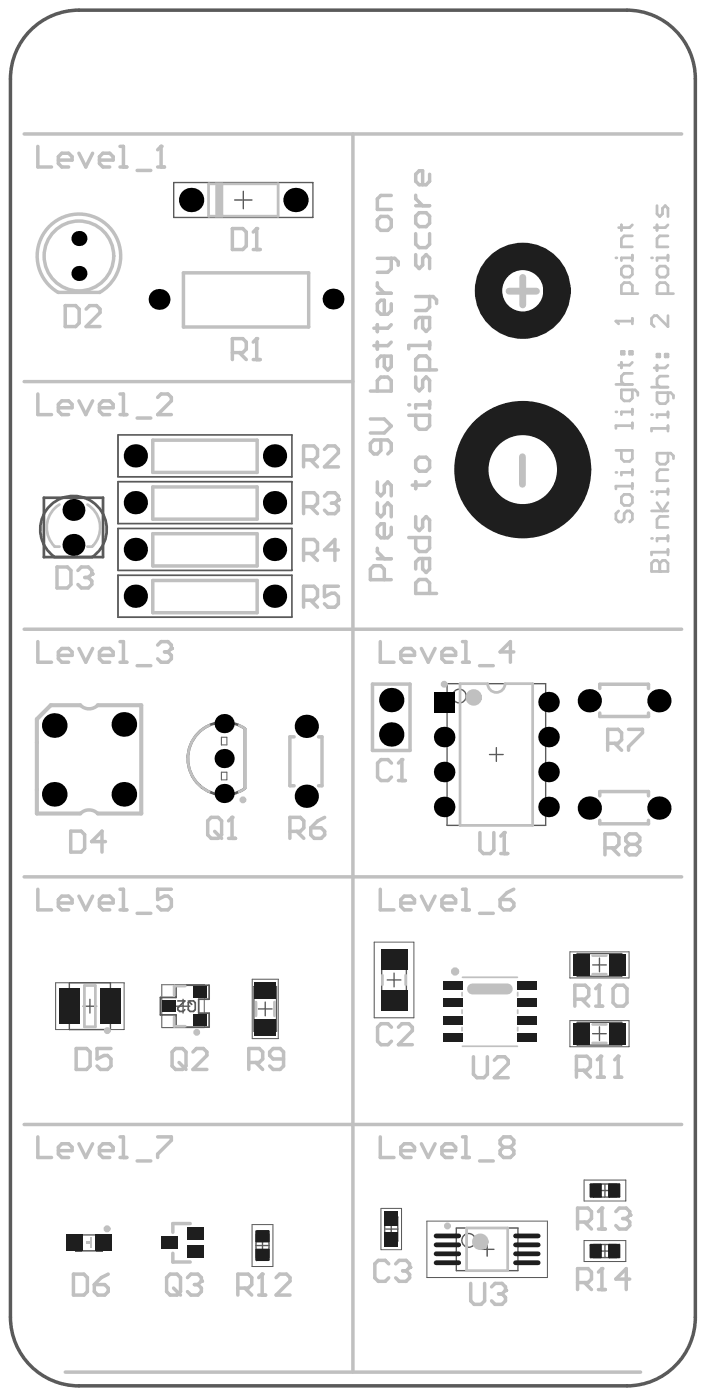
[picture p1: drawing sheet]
<svg xmlns="http://www.w3.org/2000/svg" width="171mm" height="338mm" viewBox="0 0 171 338" stroke-linecap="round" stroke-linejoin="round" font-family="sans-serif">
<path d="M19.8 298.4h4.8M19.7 302.3h3.6" fill="none" stroke="#5a5a5a" stroke-width=".34"/>
<g fill="#5a5a5a">
<path d="M19.3 299.7h.5v1.3h-.5z" fill-rule="evenodd"/>
<path d="M19 299.2h.8v.5h-.8z" fill-rule="evenodd"/>
<path d="M19 300.9h.8v.5h-.8z" fill-rule="evenodd"/>
<path d="M18.2 298.2h1.6v1.1h-1.6z" fill-rule="evenodd"/>
<path d="M18.2 301.3h1.6v1.1h-1.6z" fill-rule="evenodd"/>
<path d="M24.6 298.2h.2v1.1h-.2z" fill-rule="evenodd"/>
<path d="M23.2 298.3h1v1h-1z" fill-rule="evenodd"/>
<path d="M23.2 299.7h.6v1.3h-.6z" fill-rule="evenodd"/>
<path d="M23.2 300.9h.8v.5h-.8z" fill-rule="evenodd"/>
<path d="M23.2 299.2h.8v.5h-.8z" fill-rule="evenodd"/>
<path d="M23.2 301.3h1.6v1.1h-1.6z" fill-rule="evenodd"/>
</g>
<g fill="none" stroke="#5a5a5a" stroke-width=".34">
<path d="M18.4 299.2a1.19 1.19 0 0 1 1 1.1 1.19 1.19 0 0 1-1 1.2M24.6 299.2a1.19 1.19 0 0 0-1 1.1 1.19 1.19 0 0 0 1 1.2"/>
<circle cx="24.3" cy="298.8" r=".42"/>
</g>
<g fill="none" stroke="#5a5a5a" stroke-width=".33">
<path d="M42 44.1h33.6v8.5h-33.6zM56.7 48.3h4.2M58.8 46.2v4.2M108 165.2h23.8v34.3h-23.8zM52.5 183.3h3.3M54.1 181.6v3.4M118.2 182.3h3.3M119.9 180.7v3.3M16.7 237.5h10v11.3h-10zM61.3 238.4h5.5v10.8h-5.5zM92.2 231.2h5.9v11.3h-5.9zM93.5 236.8h3.3"/>
<path d="M95.2 235.2v3.3M139.4 230.4h10.7v5.5h-10.7zM143.1 233.2h3.3M144.8 231.5v3.3M20.1 243.1h3.3M21.7 241.5v3.3M42.5 243.1h3.4M44.2 241.5v3.3M62.4 243.8h3.3M64 242.1v3.4M139.4 247.1h10.7v5.4h-10.7zM143.1 249.8h3.3"/>
<path d="M144.8 248.1v3.4M61.8 298.2h3.2v5.5h-3.2zM63.4 299.4v3.2M92.9 297h3.2M92.9 294.1h3.2v5.8h-3.2zM94.5 295.4v3.2M110.2 296.8h14.9v10.3h-14.9zM143.4 286.1h5.4v3.2h-5.4zM144.5 287.7h3.2M146.1 286.1v3.2M61.8 301h3.2M116 301.9h3.3"/>
<path d="M117.6 300.2v3.4M143.4 300.7h5.4v3.2h-5.4zM144.5 302.3h3.2M146.1 300.7v3.2"/>
<circle cx="110.9" cy="168.2" r="1.66"/>
<circle cx="113.2" cy="299.7" r="1.66"/>
</g>
<g fill="none" stroke="#5a5a5a" stroke-width=".24">
<path d="M53.5 178.2h1.3v1.8h-1.3zM53.5 173.9h1.3v1.9h-1.3zM53.5 190.8h1.3v1.9h-1.3zM53.5 182.4h1.3v1.8h-1.3zM53.5 186.6h1.3v1.9h-1.3zM13.4 237.5h16.6v11.3h-16.6zM39.1 238h10.2v10.3h-10.2zM60.9 236.6h6.3v14.4h-6.3zM90.4 227.7h9.6v18.3h-9.6zM137.6 230h14.3v6.3h-14.3zM137.6 246.6h14.3v6.4h-14.3zM60.9 295.9h5v10.2h-5z"/>
<path d="M92 292h5v10h-5zM103.1 295.1h29.1v13.6h-29.1zM141 285.2h10.1v5h-10.1zM141 299.8h10.1v5.1h-10.1z"/>
</g>
<path d="M28.5 105.1h42v10.1h-42zM28.5 116.4h42v10.1h-42zM28.5 127.7h42v10.1h-42zM28.5 139h42v10.1h-42zM38.7 241h3.8v-2.9h8v3.4h-2.5v3.3h2.5v3.4h-8v-2.9h-3.8zM42.9 241.9h1.7l-1.7 1.7v.4l.5 .4h.8l.4-.4M45.5 241.9l.8 .8M45.9 241.9h.8l.4 .4v1.7l-.4 .4h-.8l-.4-.4v-1.7z" fill="none" stroke="#5a5a5a" stroke-width=".42"/>
<path d="M10.6 120.3h14.3v14.3h-14.3zM13.2 134.6a8.1 8.1 0 0 1-1.5-12.1 8.1 8.1 0 0 1 12.1 .1 8.1 8.1 0 0 1-1.6 12M48.2 176.8a8.7 8.7 0 0 1 11-.7v14.4a8.8 8.8 0 0 1-11.9-1.7 8.8 8.8 0 0 1 .9-12z" fill="none" stroke="#5a5a5a" stroke-width=".66"/>
<path d="M7.9 6.8a16.4 16.4 0 0 1 11.2-4.3h132.3a16.6 16.6 0 0 1 16.5 16.6v299.2a16.6 16.6 0 0 1-16.5 16.6h-132.3a16.6 16.6 0 0 1-16.6-16.6v-299.2a16.6 16.6 0 0 1 5.4-12.3z" fill="none" stroke="#5a5a5a" stroke-width=".84"/>
<g fill="none" stroke="#c0c0c0" stroke-width=".66">
<path d="M50.4 44.4h16.8v7.8h-16.8zM52.3 44.4v7.8M52.7 44.4v7.8M53.2 44.4v7.8M53.6 44.4v7.8M13.2 132.1h1.2M22.5 131.8l-.3 .3h-1.1M59.2 176.1v14.4M117.8 165.2h-6.7v34.3h17.5v-34.3h-6.6M20.4 238.2h2.6v9.9h-2.6zM44.7 238.3h-2.6v2.2M92.3 235.7v2.3"/>
<path d="M98 235.7v2.3M143.1 235.4h3.3M143.1 230.9h3.3M42.1 245.8v2.2h2.6M61.8 242.1v3.4M66.3 242.1v3.4M143.1 252h3.3M143.1 247.5h3.3M112.7 296.8h9.9v10.3h-9.9z"/>
</g>
<g fill="none" stroke="#c0c0c0" stroke-width=".84">
<path d="M5.8 32.4h158.8M85.2 32.4v299.2M14.1 70.7h10M44.3 65.9h30.2v13.1h-30.2zM5.8 92.2h79.4M36.9 106.4h25.2v7.8h-25.2zM36.9 117.7h25.2v7.8h-25.2zM36.9 129h25.2v7.8h-25.2zM5.8 152.1h158.8M36.9 140.3h25.2v7.8h-25.2zM71 178.1h-1v11.8h1M76.9 178.1h.9v11.8h-.9"/>
<path d="M89.9 165.3h9.1v16.1h-9.1zM144.8 166.4v-1h11.8v1M144.8 172.3v.8h11.8v-.8M144.8 192.3v-1h11.8v1M144.8 198.2v.9h11.8v-.9M5.8 211.9h158.8M5.8 271.7h158.8M45.9 295.7h-4.2v2.1M41.7 302.9v2.1h4.2M15.8 331.6h138.9"/>
</g>
<path d="M111.6 239.8v.9M111.7 236.2h13.2M125 239.8v.9M111.6 244.1v.8M111.6 248.3v.8M111.7 252.8h13.2M125 244.1v.8M125 248.3v.8M21.9 299.1v2.5" fill="none" stroke="#c0c0c0" stroke-width=".42"/>
<path d="M19.4 170.4h-7.1l-3.4 3.4v22.8h10.5M23.6 170.4h10.5v26.2h-10.5" fill="none" stroke="#c0c0c0" stroke-width=".99"/>
<path d="M114.1 239h8.4" fill="none" stroke="#c0c0c0" stroke-width="2.6"/>
<path d="M20.8 300h1.3v.7h-1.3z" fill-rule="evenodd" fill="#c0c0c0"/>
<path d="M126.2 110.4v6.6" fill="none" stroke="#c0c0c0" stroke-width="1.7"/>
<path d="M13.8 137h2.5l.8 .9v3.3l-.8 .9h-2.5zM18.8 137.9l.8-.9h1.7l.9 .9v.8" fill="none" stroke="#c0c0c0" stroke-width=".84"/>
<circle cx="22.2" cy="138.7" r=".42" fill="#c0c0c0"/>
<path d="M56.1 85.2h2.5l.9-.8v-1.7l-.9-.9h-2.5v5.1M57.8 85.2l1.7 1.7M61.1 86.9h1.7M62 81.8v5.1M20.5 139.5h.8M21.3 139.5l.9 .9v.8l-.9 .9h-1.7l-.8-.9M22.2 138.7l-.9 .8" fill="none" stroke="#c0c0c0" stroke-width=".84"/>
<circle cx="62" cy="81.8" r=".42" fill="#c0c0c0"/>
<path d="M56.1 55.2h2.5l.9 .9v3.4l-.9 .8h-2.5zM62 55.2v5.1M61.1 60.3h1.7M62 81.8l-.9 .9" fill="none" stroke="#c0c0c0" stroke-width=".84"/>
<circle cx="62" cy="55.2" r=".42" fill="#c0c0c0"/>
<path d="M62 55.2l-.9 .9M93.9 305.4l-.9-.8h-1.6l-.9 .8v3.4l.9 .8h1.6l.9-.8M95.6 305.4l.8-.8h1.7l.8 .8v.9" fill="none" stroke="#c0c0c0" stroke-width=".84"/>
<circle cx="98.9" cy="306.3" r=".42" fill="#c0c0c0"/>
<path d="M94.5 184.4l-.8-.8h-1.7l-.8 .8v3.4l.8 .8h1.7l.8-.8M96.2 188.6h1.7M97.1 183.6v5M94.5 248.2l-.8-.8h-1.7l-.8 .8v3.4l.8 .9h1.7l.8-.9M96.2 248.2l.9-.8h1.6l.9 .8v.9l-3.4 3.4h3.4M97.2 307.1h.9M98.1 307.1l.8 .8v.9l-.8 .8h-1.7l-.8-.8M98.9 306.3l-.8 .8" fill="none" stroke="#c0c0c0" stroke-width=".84"/>
<circle cx="97.1" cy="183.6" r=".42" fill="#c0c0c0"/>
<path d="M97.1 183.6l-.9 .8M139.5 309.9h2.5l.8-.8v-1.7l-.8-.8h-2.5v5M141.1 309.9l1.7 1.7M144.5 311.6h1.7M145.3 306.6v5" fill="none" stroke="#c0c0c0" stroke-width=".84"/>
<circle cx="145.3" cy="306.6" r=".42" fill="#c0c0c0"/>
<path d="M139.5 295.3h2.5l.8-.8v-1.7l-.8-.9h-2.5v5.1M141.1 295.3l1.7 1.7M144.5 297h1.7M145.3 291.9v5.1M145.3 306.6l-.8 .8M152.1 309.1h-3.4l2.5-2.5v5" fill="none" stroke="#c0c0c0" stroke-width=".84"/>
<circle cx="145.3" cy="291.9" r=".42" fill="#c0c0c0"/>
<path d="M145.3 291.9l-.8 .9M148.7 292.8l.8-.9h1.7l.9 .9v.8" fill="none" stroke="#c0c0c0" stroke-width=".84"/>
<circle cx="152.1" cy="293.6" r=".42" fill="#c0c0c0"/>
<path d="M144.7 238.1v5M138.8 241.5h2.5l.9-.9v-1.7l-.9-.8h-2.5v5M140.5 241.5l1.7 1.6M143.8 243.1h1.7M150.4 294.5h.8M151.2 294.5l.9 .8v.9l-.9 .8h-1.7l-.8-.8M152.1 293.6l-.9 .9" fill="none" stroke="#c0c0c0" stroke-width=".84"/>
<circle cx="144.7" cy="238.1" r=".42" fill="#c0c0c0"/>
<path d="M144.7 238.1l-.9 .8M148.9 238.1h1.7l.8 .8v3.4l-.8 .8h-1.7l-.9-.8v-3.4zM41.1 307.9h1.7l.8 .8v3.4l-.8 .9h-1.7l-.9-.9v-3.4zM41.9 311.3l1.7 1.7M45.3 308.7l.8-.8h1.7l.8 .8v.9" fill="none" stroke="#c0c0c0" stroke-width=".84"/>
<circle cx="48.6" cy="309.6" r=".42" fill="#c0c0c0"/>
<path d="M42.4 253.4h1.7l.8 .8v3.4l-.8 .8h-1.7l-.8-.8v-3.4zM43.2 256.7l1.7 1.7M46.6 254.2l.8-.8h1.7l.9 .8v.9l-3.4 3.3h3.4M47 310.4h.8M47.8 310.4l.8 .9v.8l-.8 .9h-1.7l-.8-.9M48.6 309.6l-.8 .8M57.4 311.3h2.6l.8-.9v-1.7l-.8-.8h-2.6v5.1M59.1 311.3l1.7 1.7M62.5 313h1.7M63.3 307.9v5.1" fill="none" stroke="#c0c0c0" stroke-width=".84"/>
<circle cx="63.3" cy="307.9" r=".42" fill="#c0c0c0"/>
<path d="M60.1 256.7h2.5l.8-.8v-1.7l-.8-.8h-2.5v5M61.8 256.7l1.6 1.7M68.5 255.9h-2.5l-.9-.8v-.9l.9-.8h1.6l.9 .8v3.4l-.9 .8h-1.6l-.9-.8M63.3 307.9l-.8 .8M66.7 308.7l.8-.8h1.7l.8 .8v.9l-3.3 3.4h3.3M113.7 310.1v4.3l.8 .8h1.7l.8-.8v-4.3M118.7 311l.8-.9h1.7l.9 .9v.8" fill="none" stroke="#c0c0c0" stroke-width=".84"/>
<circle cx="122.1" cy="311.8" r=".42" fill="#c0c0c0"/>
<path d="M115.9 201.2v4.2l.8 .9h1.7l.8-.9v-4.2M120.9 206.3h1.7M121.8 201.2v5.1M114.3 255.4v4.2l.9 .8h1.6l.9-.8v-4.2M119.4 256.2l.8-.8h1.7l.8 .8v.9l-3.3 3.3h3.3M120.4 312.7h.8M121.2 312.7l.9 .8v.9l-.9 .8h-1.7l-.8-.8M122.1 311.8l-.9 .9" fill="none" stroke="#c0c0c0" stroke-width=".84"/>
<circle cx="121.8" cy="201.2" r=".42" fill="#c0c0c0"/>
<path d="M121.8 201.2l-.9 .9M139.2 258.6h2.5l.9-.8v-1.7l-.9-.8h-2.5v5M140.9 258.6l1.7 1.7M145.1 255.3v5M144.2 260.3h1.7" fill="none" stroke="#c0c0c0" stroke-width=".84"/>
<path d="M122.9 70.4h6.6M126.2 67v6.7" fill="none" stroke="#c0c0c0" stroke-width="1.7"/>
<circle cx="145.1" cy="255.3" r=".42" fill="#c0c0c0"/>
<path d="M145.1 255.3l-.9 .8M149.3 255.3v5M148.4 260.3h1.7" fill="none" stroke="#c0c0c0" stroke-width=".84"/>
<circle cx="149.3" cy="255.3" r=".42" fill="#c0c0c0"/>
<g fill="none" stroke="#c0c0c0" stroke-width=".84">
<path d="M92 52.3h1.6l.9 .8v1.7l-.9 .9h-1.6l-.9-.9v-1.7zM94.5 47.2h-2.5l-.9 .9v2.5h3.4M91.1 68.3v.9l1.7 1.7M91.1 78.5v1.7M91.1 70.9h3.4M91.1 62.4h4.2l.9 .9v.8M94.5 73.4v1.7l-.9 .8h-1.6l-.9-.8v-1.7l.9-.8h.8v3.3M94.5 62.4v2.6l-.9 .8h-2.5M94.5 78.5l-.9 .8h-3.3M89.4 94.5h5.1v-2.5l-.9-.9h-1.6l-.9 .9v2.5M91.1 82.7v1.7M92.8 86.1v2.5l.8 .8 .9-.8v-2.5h-2.5l-.9 .8v1.7"/>
<path d="M94.5 82.7l-.9 .8h-3.3M89.4 101.3h3.4l1.7 1.6-1.7 1.7h-3.4M91.1 116.5v2.5l.9 .8 .8-.8v-1.7l.8-.8 .9 .8v2.5M92 106.3v2.6l-.9 .8h-.8l-.9-.8v-1.7l.9-.9h3.3l.9 .9v1.7l-.9 .8M91.1 121.5v2.5l.9 .9 .8-.9v-1.6l.8-.9 .9 .9v2.5M91.1 135h3.4M91.1 132.5v.8l1.7 1.7M94.5 127.4v1.7l-.9 .9h-1.6l-.9-.9v-1.7l.9-.8h.8v3.4M92.8 140.1v-2.5l-.8-.9h-1.7l-.9 .9v2.5h5.1M146.7 179.6h2.6l.8-.8v-1.7l-.8-.9h-2.6v5.1M148.4 179.6l1.7 1.7M151.8 176.2h3.3v.9l-3.3 3.4v.8"/>
<path d="M146.1 204.9h2.5l.8-.9v-1.6l-.8-.9h-2.5v5.1M147.8 204.9l1.6 1.7M152 204l-.9-.8v-.8l.9-.9h1.6l.9 .9v.8l-.9 .8M152 204l-.9 .9v.8l.9 .9h1.6l.9-.9v-.8l-.9-.9M152 204h1.6M149.3 255.3l-.9 .8"/>
</g>
<path d="M150.7 119.5h1.3l.7 .6v1.4l-.7 .6h-1.3l-.6-.6v-1.4zM152.7 117.5h-4v.6M152.7 113.5v1.3M152.7 116.8v1.3M152.7 114.2h-2.6v.6M149.4 123.5l-.7 .6v1.4l.7 .6h.7l.6-.6v-1.4l.7-.6h.6l.7 .6v1.4l-.7 .6" fill="none" stroke="#c0c0c0" stroke-width=".66"/>
<circle cx="148.7" cy="114.2" r=".33" fill="#c0c0c0"/>
<path d="M152.7 98.9v1.3M152.7 99.5h-2.6v.7M148.7 108.8h4v2l-.7 .7h-1.3l-.6-.7v-2M152.7 102.2v1.3M152.7 102.9h-4v.6" fill="none" stroke="#c0c0c0" stroke-width=".66"/>
<circle cx="148.7" cy="99.5" r=".33" fill="#c0c0c0"/>
<path d="M148.7 77.6h4M152.7 76.9v1.4M148.7 92.9h4M150.1 84.9h.6v.7h-.6zM150.1 87.6v1.3M152 84.9h.7v.7h-.7zM152.7 94.2v2l-.7 .7h-1.3l-.6-.7v-2h3.3l.6 .7v.6M152.7 90.2h-2l-.6 .7v1.3l.6 .7M152.7 87.6l-.7 .6h-2.6" fill="none" stroke="#c0c0c0" stroke-width=".66"/>
<circle cx="148.7" cy="77.6" r=".33" fill="#c0c0c0"/>
<path d="M148.7 77.6l.7 .7M150.7 64.3h1.3l.7 .7v1.3l-.7 .7h-1.3l-.6-.7v-1.3zM152.7 71v-2l-.7-.7h-1.3l-.6 .7v2h3.9M152.7 62.3h-2.6v.7M152.7 61.7v1.3" fill="none" stroke="#c0c0c0" stroke-width=".66"/>
<circle cx="148.7" cy="62.3" r=".33" fill="#c0c0c0"/>
<path d="M150.1 54.3v1.4M152.7 57h-2l-.6 .7v2h2.6M152.7 54.3l-.7 .7h-2.6" fill="none" stroke="#c0c0c0" stroke-width=".66"/>
<path d="M51 197.5h1.7l.8 .9v3.3l-.8 .9h-1.7l-.8-.9v-3.3zM56 197.5v5.1M78.4 197.5l-1.7 .9-1.7 1.7M51.8 200.9l1.7 1.7M55.2 202.6h1.7M70 200.9h2.5l.9-.8v-1.7l-.9-.9h-2.5v5.1M71.7 200.9l1.7 1.7M75 200.1h2.6l.8 .8v.8l-.8 .9h-1.7l-.9-.9z" fill="none" stroke="#c0c0c0" stroke-width=".84"/>
<circle cx="56" cy="197.5" r=".42" fill="#c0c0c0"/>
<g fill="none" stroke="#c0c0c0" stroke-width=".84">
<path d="M15.8 73.9h2.5l.8 .8v3.4l-.8 .8h-2.5zM20.8 74.7l.8-.8h1.7l.9 .8v.8l-3.4 3.4h3.4M73.3 111.1h2.5l.9-.8v-1.7l-.9-.8h-2.5v5M75 111.1l1.7 1.7M78.3 108.6l.9-.8h1.7l.8 .8v.8l-3.4 3.4h3.4M78.3 119.9l.9-.8h1.7l.8 .8v.9M73.3 122.4h2.5l.9-.8v-1.7l-.9-.8h-2.5v5M73.3 133.7h2.5l.9-.8v-1.7l-.9-.8h-2.5v5M75 133.7l1.7 1.7M75 122.4l1.7 1.7M81.7 132.9h-3.4l2.6-2.5v5M73.3 145h2.5l.9-.8v-1.7l-.9-.8h-2.5v5"/>
<path d="M75 145l1.7 1.7M81.7 141.7h-3.4v2.5l1.7-.8h.9l.8 .8v1.7l-.8 .8h-1.7l-.9-.8M56 197.5l-.8 .9M18.4 253.4h2.5l.9 .8v3.4l-.9 .8h-2.5zM26.8 253.4h-3.4v2.5l1.7-.8h.9l.8 .8v1.7l-.8 .8h-1.7l-.9-.8M17.7 307.9h2.6l.8 .8v3.4l-.8 .9h-2.6zM22.8 310.4h2.5l.8 .9v.8l-.8 .9h-1.7l-.8-.9zM26.1 307.9l-1.6 .8-1.7 1.7"/>
</g>
<circle cx="81.7" cy="120.8" r=".42" fill="#c0c0c0"/>
<g fill="none" stroke="#c0c0c0" stroke-width=".84">
<path d="M103.7 97.8h-3.3v.9M103.7 97v1.7M98.7 100.4h5v2.5l-.8 .8h-1.7l-.8-.8v-2.5M100.4 116.4v1.7M101.2 110.5h1.7l.8 .8v1.7l-.8 .9h-1.7l-.8-.9v-1.7zM103.7 116.4l-.8 .8h-3.4M80 121.6h.9M80.9 121.6l.8 .8v.9l-.8 .8h-1.7l-.9-.8M81.7 120.8l-.8 .8M98.7 129.9h5v2.5l-.8 .9h-1.7l-.8-.9v-2.5M100.4 124.8v2.6l.8 .8 .9-.8v-1.7l.8-.9 .8 .9v2.5M102.1 135v2.5l.8 .8 .8-.8v-2.5h-2.5l-.8 .8v1.7"/>
<path d="M103.7 143.4v-2.5l-.8-.9h-1.7l-.8 .9v2.5h5M17.1 200.8h2.5l.8 .9v3.4l-.8 .8h-2.5zM25.5 203.4h-3.4l2.5-2.6v5.1"/>
</g>
<circle cx="98.7" cy="97.8" r=".42" fill="#c0c0c0"/>
<g fill="none" stroke="#c0c0c0" stroke-width=".84">
<path d="M100.4 56.5v2.5l.8 .8h1.7l.8-.8v-2.5M100.4 47.2v.8l1.7 1.7M100.4 49.7h3.3M101.2 51.4h1.7l.8 .8v1.7l-.8 .9h-1.7l-.8-.9v-1.7zM103.7 42.1v1.7l-.8 .8h-1.7l-.8-.8v-1.7l.8-.8h.9v3.3M100.4 61.5v2.6l.8 .8 .9-.8v-1.7l.8-.9 .8 .9v2.5M100.4 71.7h4.2l.8 .8v.8M102.1 76.7v2.6l.8 .8 .8-.8v-2.6h-2.5l-.8 .9v1.7M103.7 71.7v2.5l-.8 .8h-2.5M100.4 91.1v2.5l.8 .9 .9-.9v-1.7l.8-.8 .8 .8v2.6M103.7 82.6v1.7M103.7 89.4v-2.5l-.8-.9h-1.7l-.8 .9v2.5h5"/>
<path d="M103.7 83.5h-5v.8"/>
</g>
<path d="M157.3 138.1h4v-2l-.7-.7h-.6l-.7 .7v2" fill="none" stroke="#c0c0c0" stroke-width=".66"/>
<circle cx="159.3" cy="138.1" r=".33" fill="#c0c0c0"/>
<path d="M157.3 138.1v-2l.7-.7h.7l.6 .7v2M161.3 133.4h-4v.7M161.3 129.5v1.3M161.3 132.8v1.3M161.3 130.1h-2.6v.7" fill="none" stroke="#c0c0c0" stroke-width=".66"/>
<circle cx="157.3" cy="130.1" r=".33" fill="#c0c0c0"/>
<path d="M161.3 118.8h-2.6v.7M161.3 118.2v1.3M157.3 123.5h4M158.7 121.5l1.3 2 1.3-2M161.3 124.8h-2l-.6 .7v2h2.6" fill="none" stroke="#c0c0c0" stroke-width=".66"/>
<circle cx="157.3" cy="118.8" r=".33" fill="#c0c0c0"/>
<path d="M161.3 99.5v1.4M161.3 113.5h-2l-.6 .7v2h2.6M161.3 100.2h-2.6v.7M161.3 109.5v2l-.7 .7h-1.3l-.6-.7v-2h3.3l.6 .7v.6M161.3 102.9v1.3M161.3 103.5h-4v.7" fill="none" stroke="#c0c0c0" stroke-width=".66"/>
<circle cx="157.3" cy="100.2" r=".33" fill="#c0c0c0"/>
<path d="M159.3 64.3h1.3l.7 .7v1.3l-.7 .7h-1.3l-.6-.7v-1.3zM161.3 62.3h-2.6v.7M161.3 71v-2l-.7-.7h-1.3l-.6 .7v2h3.9M161.3 61.7v1.3M161.3 76.3v2.6l-2.6-2.6h-.7l-.7 .6v1.4l.7 .6M157.3 93.6h4M158.7 85.6h.6v.6h-.6zM158.7 88.2v1.4M160.6 85.6h.7v.6h-.7zM161.3 94.9v2l-.7 .6h-1.3l-.6-.6v-2h3.3l.6 .7v.6M161.3 90.9h-2l-.6 .7v1.3l.6 .7M161.3 88.2l-.7 .7h-2.6" fill="none" stroke="#c0c0c0" stroke-width=".66"/>
<circle cx="157.3" cy="62.3" r=".33" fill="#c0c0c0"/>
<path d="M158.7 49.7v2l.6 .6 .7-.6v-1.3l.6-.7 .7 .7v1.9M158.7 54.3v1.4M161.3 57h-2l-.6 .7v2h2.6M161.3 54.3l-.7 .7h-2.6" fill="none" stroke="#c0c0c0" stroke-width=".66"/>
<g fill="none" stroke="#c0c0c0" stroke-width=".84">
<path d="M9.1 155v5h3.3M14.1 158.4h3.3v-.9l-.8-.8h-1.7l-.8 .8v1.7l.8 .8h1.7M19.1 156.7l1.6 3.3 1.7-3.3M24 158.4h3.3v-.9l-.8-.8h-1.7l-.8 .8v1.7l.8 .8h1.7M29 155h.8v5M38.1 155.9l.8-.9h1.7l.8 .9v.8M91.8 155v5h3.3M96.8 158.4h3.3v-.9l-.8-.8h-1.7l-.8 .8v1.7l.8 .8h1.7M101.8 156.7l1.6 3.3 1.7-3.3M106.7 158.4h3.3v-.9l-.8-.8h-1.7l-.8 .8v1.7l.8 .8h1.7M111.7 155h.8v5M124.1 157.5h-3.3l2.4-2.5v5"/>
<path d="M29 160h1.6M33.1 160.9h3.3M111.7 160h1.6M115.8 160.9h3.3M9.1 214.9v5h3.3M14.1 218.2h3.3v-.8l-.8-.8h-1.7l-.8 .8v1.6l.8 .9h1.7M19.1 216.6l1.6 3.3 1.7-3.3M24 218.2h3.3v-.8l-.8-.8h-1.7l-.8 .8v1.6l.8 .9h1.7M29 214.9h.8v5M29 219.9h1.6M41.4 214.9h-3.3v2.5l1.6-.8h.9l.8 .8v1.6l-.8 .9h-1.7l-.8-.9M91.8 214.9v5h3.3"/>
<path d="M96.8 218.2h3.3v-.8l-.8-.8h-1.7l-.8 .8v1.6l.8 .9h1.7M101.8 216.6l1.6 3.3 1.7-3.3M106.7 218.2h3.3v-.8l-.8-.8h-1.7l-.8 .8v1.6l.8 .9h1.7M111.7 214.9h.8v5M111.7 219.9h1.6M120.8 217.4h2.4l.9 .8v.8l-.9 .9h-1.6l-.8-.9zM124.1 214.9l-1.7 .8-1.6 1.7M33.1 220.7h3.3M115.8 220.7h3.3M9.1 274.7v5h3.3M14.1 278.1h3.3v-.9l-.8-.8h-1.7l-.8 .8v1.7l.8 .8h1.7M19.1 276.4l1.6 3.3 1.7-3.3"/>
<path d="M24 278.1h3.3v-.9l-.8-.8h-1.7l-.8 .8v1.7l.8 .8h1.7M29 279.7h1.6M29 274.7h.8v5M38.1 274.7h3.3v.9l-3.3 3.3v.8M91.8 274.7v5h3.3M96.8 278.1h3.3v-.9l-.8-.8h-1.7l-.8 .8v1.7l.8 .8h1.7M101.8 276.4l1.6 3.3 1.7-3.3M106.7 278.1h3.3v-.9l-.8-.8h-1.7l-.8 .8v1.7l.8 .8h1.7M111.7 279.7h1.6M111.7 274.7h.8v5M121.6 277.2l-.8 .9v.8l.8 .8h1.6l.9-.8v-.8l-.9-.9M121.6 277.2l-.8-.8v-.8l.8-.9h1.6l.9 .9v.8l-.9 .8"/>
<path d="M121.6 277.2h1.6M33.1 280.5h3.3M115.8 280.5h3.3"/>
</g>
<circle cx="41.4" cy="156.7" r=".42" fill="#c0c0c0"/>
<path d="M9.1 35.4v5h3.3M14.1 38.7h3.3v-.8l-.8-.9h-1.7l-.8 .9v1.6l.8 .9h1.7M19.1 37l1.6 3.4 1.7-3.4M24 38.7h3.3v-.8l-.8-.9h-1.7l-.8 .9v1.6l.8 .9h1.7M29 35.4h.8v5M38.9 35.4v5M29 40.4h1.6M33.1 41.2h3.3M38.1 40.4h1.6M39.7 157.5h.9M40.6 157.5l.8 .9v.8l-.8 .8h-1.7l-.8-.8M41.4 156.7l-.8 .8" fill="none" stroke="#c0c0c0" stroke-width=".84"/>
<circle cx="38.9" cy="35.4" r=".42" fill="#c0c0c0"/>
<g fill="none" stroke="#c0c0c0" stroke-width=".84">
<path d="M38.9 35.4l-.8 .8M14.1 70.7a10.1 10.1 0 0 1-2.8-15.3 10.1 10.1 0 0 1 15.5 0 10.1 10.1 0 0 1-2.7 15.3M9.1 95.2v5h3.3M14.1 98.5h3.3v-.8l-.8-.8h-1.7l-.8 .8v1.7l.8 .8h1.7M19.1 96.9l1.6 3.3 1.7-3.3M24 98.5h3.3v-.8l-.8-.8h-1.7l-.8 .8v1.7l.8 .8h1.7M29 95.2h.8v5M38.1 96l.8-.8h1.7l.8 .8v.9l-3.3 3.3h3.3M29 100.2h1.6M33.1 101h3.3M19.4 170.4a2.96 2.96 0 0 0 4.2 0M19.4 196.6a2.96 2.96 0 0 1 4.2 0"/>
<circle cx="19" cy="61.9" r="8.4"/>
<circle cx="25.9" cy="296.9" r=".42"/>
</g>
<g fill="none" stroke="#c0c0c0" stroke-width=".83">
<circle cx="107.3" cy="165.3" r=".41"/>
<circle cx="58.7" cy="193.3" r=".41"/>
<circle cx="25.9" cy="249.1" r=".41"/>
<circle cx="47.5" cy="249.5" r=".41"/>
<circle cx="108" cy="296.3" r=".41"/>
</g>
<path d="M14.4 121.9a6.5 6.5 0 0 0-1.2 10.1M21.1 121.9a6.5 6.5 0 0 1 1.4 9.9M50.5 175.3a8.8 8.8 0 0 0-5.1 8 8.8 8.8 0 0 0 5.1 8M57.7 175.3l1.5 .8M117.8 165.2a2.1 2.1 0 0 0 2.1 2.1 2.1 2.1 0 0 0 2.1-2.1M59.2 190.5l-1.5 .8" fill="none" stroke="#c0c0c0" stroke-width=".66"/>
<circle cx="109.9" cy="234.8" r=".5" fill="none" stroke="#c0c0c0" stroke-width=".99"/>
<g fill="none" stroke="#c0c0c0" stroke-width="2">
<circle cx="114.4" cy="168.5" r=".99"/>
<circle cx="116" cy="300.1" r=".99"/>
</g>
<circle cx="126.2" cy="70.3" r="8.3" fill="none" stroke="#1e1e1e" stroke-width="6.6"/>
<circle cx="126.2" cy="113.5" r="12.4" fill="none" stroke="#1e1e1e" stroke-width="8.3"/>
<g fill="#000">
<circle cx="19.1" cy="57.6" r="1.82"/>
<circle cx="46.2" cy="48.3" r="2.94"/>
<circle cx="71.4" cy="48.3" r="2.94"/>
<circle cx="19.1" cy="66.1" r="1.82"/>
<circle cx="38.4" cy="72.4" r="2.52"/>
<circle cx="80.4" cy="72.3" r="2.52"/>
<circle cx="32.7" cy="110.2" r="2.81"/>
<circle cx="66.3" cy="110.2" r="2.81"/>
<circle cx="17.7" cy="123.2" r="2.65"/>
<circle cx="17.7" cy="131.7" r="2.65"/>
<circle cx="32.7" cy="132.8" r="2.81"/>
<circle cx="32.7" cy="121.5" r="2.81"/>
<circle cx="66.3" cy="132.8" r="2.81"/>
<circle cx="66.3" cy="121.5" r="2.81"/>
<circle cx="32.7" cy="144.1" r="2.81"/>
<circle cx="66.3" cy="144.1" r="2.81"/>
<circle cx="13.1" cy="175.3" r="2.98"/>
<circle cx="29.9" cy="175.1" r="2.98"/>
<circle cx="54.1" cy="174.9" r="2.32"/>
<circle cx="74" cy="175.5" r="2.81"/>
<circle cx="94.5" cy="177.5" r="2.94"/>
<circle cx="94.5" cy="169.2" r="2.94"/>
<circle cx="107.3" cy="178.1" r="2.48"/>
<circle cx="132.5" cy="178.1" r="2.48"/>
<circle cx="132.5" cy="169.7" r="2.48"/>
<circle cx="142.3" cy="169.3" r="2.81"/>
<circle cx="159.1" cy="169.3" r="2.81"/>
<circle cx="13.1" cy="191.9" r="2.98"/>
<circle cx="29.9" cy="191.9" r="2.98"/>
<circle cx="54.1" cy="191.7" r="2.32"/>
<circle cx="54.1" cy="183.3" r="2.32"/>
<circle cx="74" cy="192.4" r="2.81"/>
<circle cx="107.3" cy="186.6" r="2.48"/>
<circle cx="107.3" cy="195" r="2.48"/>
<circle cx="132.5" cy="195" r="2.48"/>
<circle cx="132.5" cy="186.6" r="2.48"/>
<circle cx="142.3" cy="195.3" r="2.81"/>
<circle cx="159.1" cy="195.3" r="2.81"/>
</g>
<path d="M104.8 167.2h4.9v5h-4.9z" fill-rule="evenodd" fill="#000"/>
<g fill="#1e1e1e">
<path d="M16 298.3h4v4.1h-4z" fill-rule="evenodd"/>
<path d="M23 298.3h4v4.1h-4z" fill-rule="evenodd"/>
<path d="M38.9 298.8h4v3h-4z" fill-rule="evenodd"/>
<path d="M45.2 296.7h4v3h-4z" fill-rule="evenodd"/>
<path d="M46.7 245.2h3.4v2.7h-3.4z" fill-rule="evenodd"/>
<path d="M46.7 238.4h3.4v2.7h-3.4z" fill-rule="evenodd"/>
<path d="M61.9 297.3h2.9l.3 .3v2.3l-.3 .3h-2.9l-.3-.3v-2.3z" fill-rule="evenodd"/>
<path d="M61.5 237.4h5.1v4h-5.1z" fill-rule="evenodd"/>
<path d="M92.8 297.7h3.3v3.5h-3.3z" fill-rule="evenodd"/>
<path d="M92 229.3h6.3v5h-6.3z" fill-rule="evenodd"/>
</g>
<g fill="#1e1e1e">
<path d="M61.9 299.9v.3zM61.6 299.9h.3v.3z"/>
<path d="M64.8 299.9h.3zM64.8 299.9h.3l-.3 .3z"/>
<path d="M64.8 297.3v.3zM64.8 297.3l.3 .3h-.3z"/>
<path d="M61.6 297.6h.3zM61.8 297.3h.1v.3h-.3z"/>
<circle cx="139.7" cy="113.8" r="1.65"/>
</g>
<path d="M124.5 298.7h5.5M124.5 305.1h5.5M124.5 300.8h5.5" fill="none" stroke="#1e1e1e" stroke-width="1.2"/>
<g fill="#1e1e1e">
<path d="M107 249.8h4.7v2h-4.7z" fill-rule="evenodd"/>
<path d="M124.9 249.8h4.7v2h-4.7z" fill-rule="evenodd"/>
<path d="M107 245.6h4.7v2h-4.7z" fill-rule="evenodd"/>
<path d="M124.9 245.6h4.7v2h-4.7z" fill-rule="evenodd"/>
<path d="M107 237.1h4.7v2.1h-4.7z" fill-rule="evenodd"/>
<path d="M124.9 237.1h4.7v2.1h-4.7z" fill-rule="evenodd"/>
<path d="M14.3 238.8h4.9v8.7h-4.9z" fill-rule="evenodd"/>
<path d="M45.2 301h4v3h-4z" fill-rule="evenodd"/>
<path d="M39.2 241.8h3.3v2.7h-3.3z" fill-rule="evenodd"/>
<path d="M61.9 301.7h2.9l.3 .3v2.4l-.3 .3h-2.9l-.3-.3v-2.4z" fill-rule="evenodd"/>
<path d="M61.5 246.2h5.1v4h-5.1z" fill-rule="evenodd"/>
<path d="M92.8 292.8h3.3v3.5h-3.3z" fill-rule="evenodd"/>
<path d="M92 239.3h6.3v5h-6.3z" fill-rule="evenodd"/>
</g>
<g fill="#1e1e1e">
<path d="M61.9 304.4v.3zM61.6 304.4h.3v.3z"/>
<path d="M64.8 304.4h.3zM64.8 304.4h.3l-.3 .3z"/>
<path d="M64.8 301.7v.3zM64.8 301.7l.3 .3h-.3z"/>
<path d="M61.6 302h.3zM61.8 301.8l.1-.1v.3h-.3z"/>
<circle cx="134.2" cy="70.7" r="1.65"/>
</g>
<path d="M124.5 303h5.5" fill="none" stroke="#1e1e1e" stroke-width="1.2"/>
<g fill="#1e1e1e">
<path d="M107 241.4h4.7v2h-4.7z" fill-rule="evenodd"/>
<path d="M124.9 241.4h4.7v2h-4.7z" fill-rule="evenodd"/>
<path d="M142.7 285.9h2.3l.3 .3v2.9l-.3 .3h-2.3l-.3-.3v-2.9z" fill-rule="evenodd"/>
<path d="M147.1 285.9h2.4l.3 .3v2.9l-.3 .3h-2.4l-.3-.3v-2.9z" fill-rule="evenodd"/>
<path d="M142.7 300.6h2.3l.3 .3v2.9l-.3 .3h-2.3l-.3-.3v-2.9z" fill-rule="evenodd"/>
<path d="M147.1 300.6h2.4l.3 .3v2.9l-.3 .3h-2.4l-.3-.3v-2.9z" fill-rule="evenodd"/>
<path d="M147.2 247.2h3.9v5.2h-3.9z" fill-rule="evenodd"/>
<path d="M138.4 247.2h4v5.2h-4z" fill-rule="evenodd"/>
<path d="M138.4 230.6h4v5.1h-4z" fill-rule="evenodd"/>
<path d="M147.2 230.6h3.9v5.1h-3.9z" fill-rule="evenodd"/>
</g>
<g fill="#1e1e1e">
<path d="M142.4 286.2h.3zM142.5 286l.2-.1v.3h-.3z"/>
<path d="M142.7 289.1v.3zM142.4 289.1h.3v.3z"/>
<path d="M145 289.1h.3zM145 289.1h.3l-.3 .3z"/>
<path d="M145 285.9v.3zM145 285.9l.3 .3h-.3z"/>
<path d="M146.8 286.2h.3zM147 286l.1-.1v.3h-.3z"/>
<path d="M147.1 289.1v.3zM146.8 289.1h.3v.3z"/>
<path d="M149.5 289.1h.3zM149.5 289.1h.3l-.3 .3z"/>
<path d="M149.5 285.9v.3zM149.5 285.9l.3 .3h-.3z"/>
<path d="M142.4 300.9h.3zM142.5 300.6h.2v.3h-.3z"/>
<path d="M142.7 303.8v.3zM142.4 303.8h.3v.3z"/>
<path d="M145 303.8h.3zM145 303.8h.3l-.3 .3z"/>
<path d="M145 300.6v.3zM145 300.6l.3 .3h-.3z"/>
<path d="M146.8 300.9h.3zM147 300.6h.1v.3h-.3z"/>
<path d="M147.1 303.8v.3zM146.8 303.8h.3v.3z"/>
<path d="M149.5 303.8h.3zM149.5 303.8h.3l-.3 .3z"/>
<path d="M149.5 300.6v.3zM149.5 300.6l.3 .3h-.3z"/>
</g>
<path d="M105.3 298.7h5.5M105.3 305.1h5.5M105.3 300.8h5.5M105.3 303h5.5" fill="none" stroke="#1e1e1e" stroke-width="1.2"/>
<path d="M24.2 238.8h4.9v8.7h-4.9z" fill-rule="evenodd" fill="#1e1e1e"/>
</svg>
